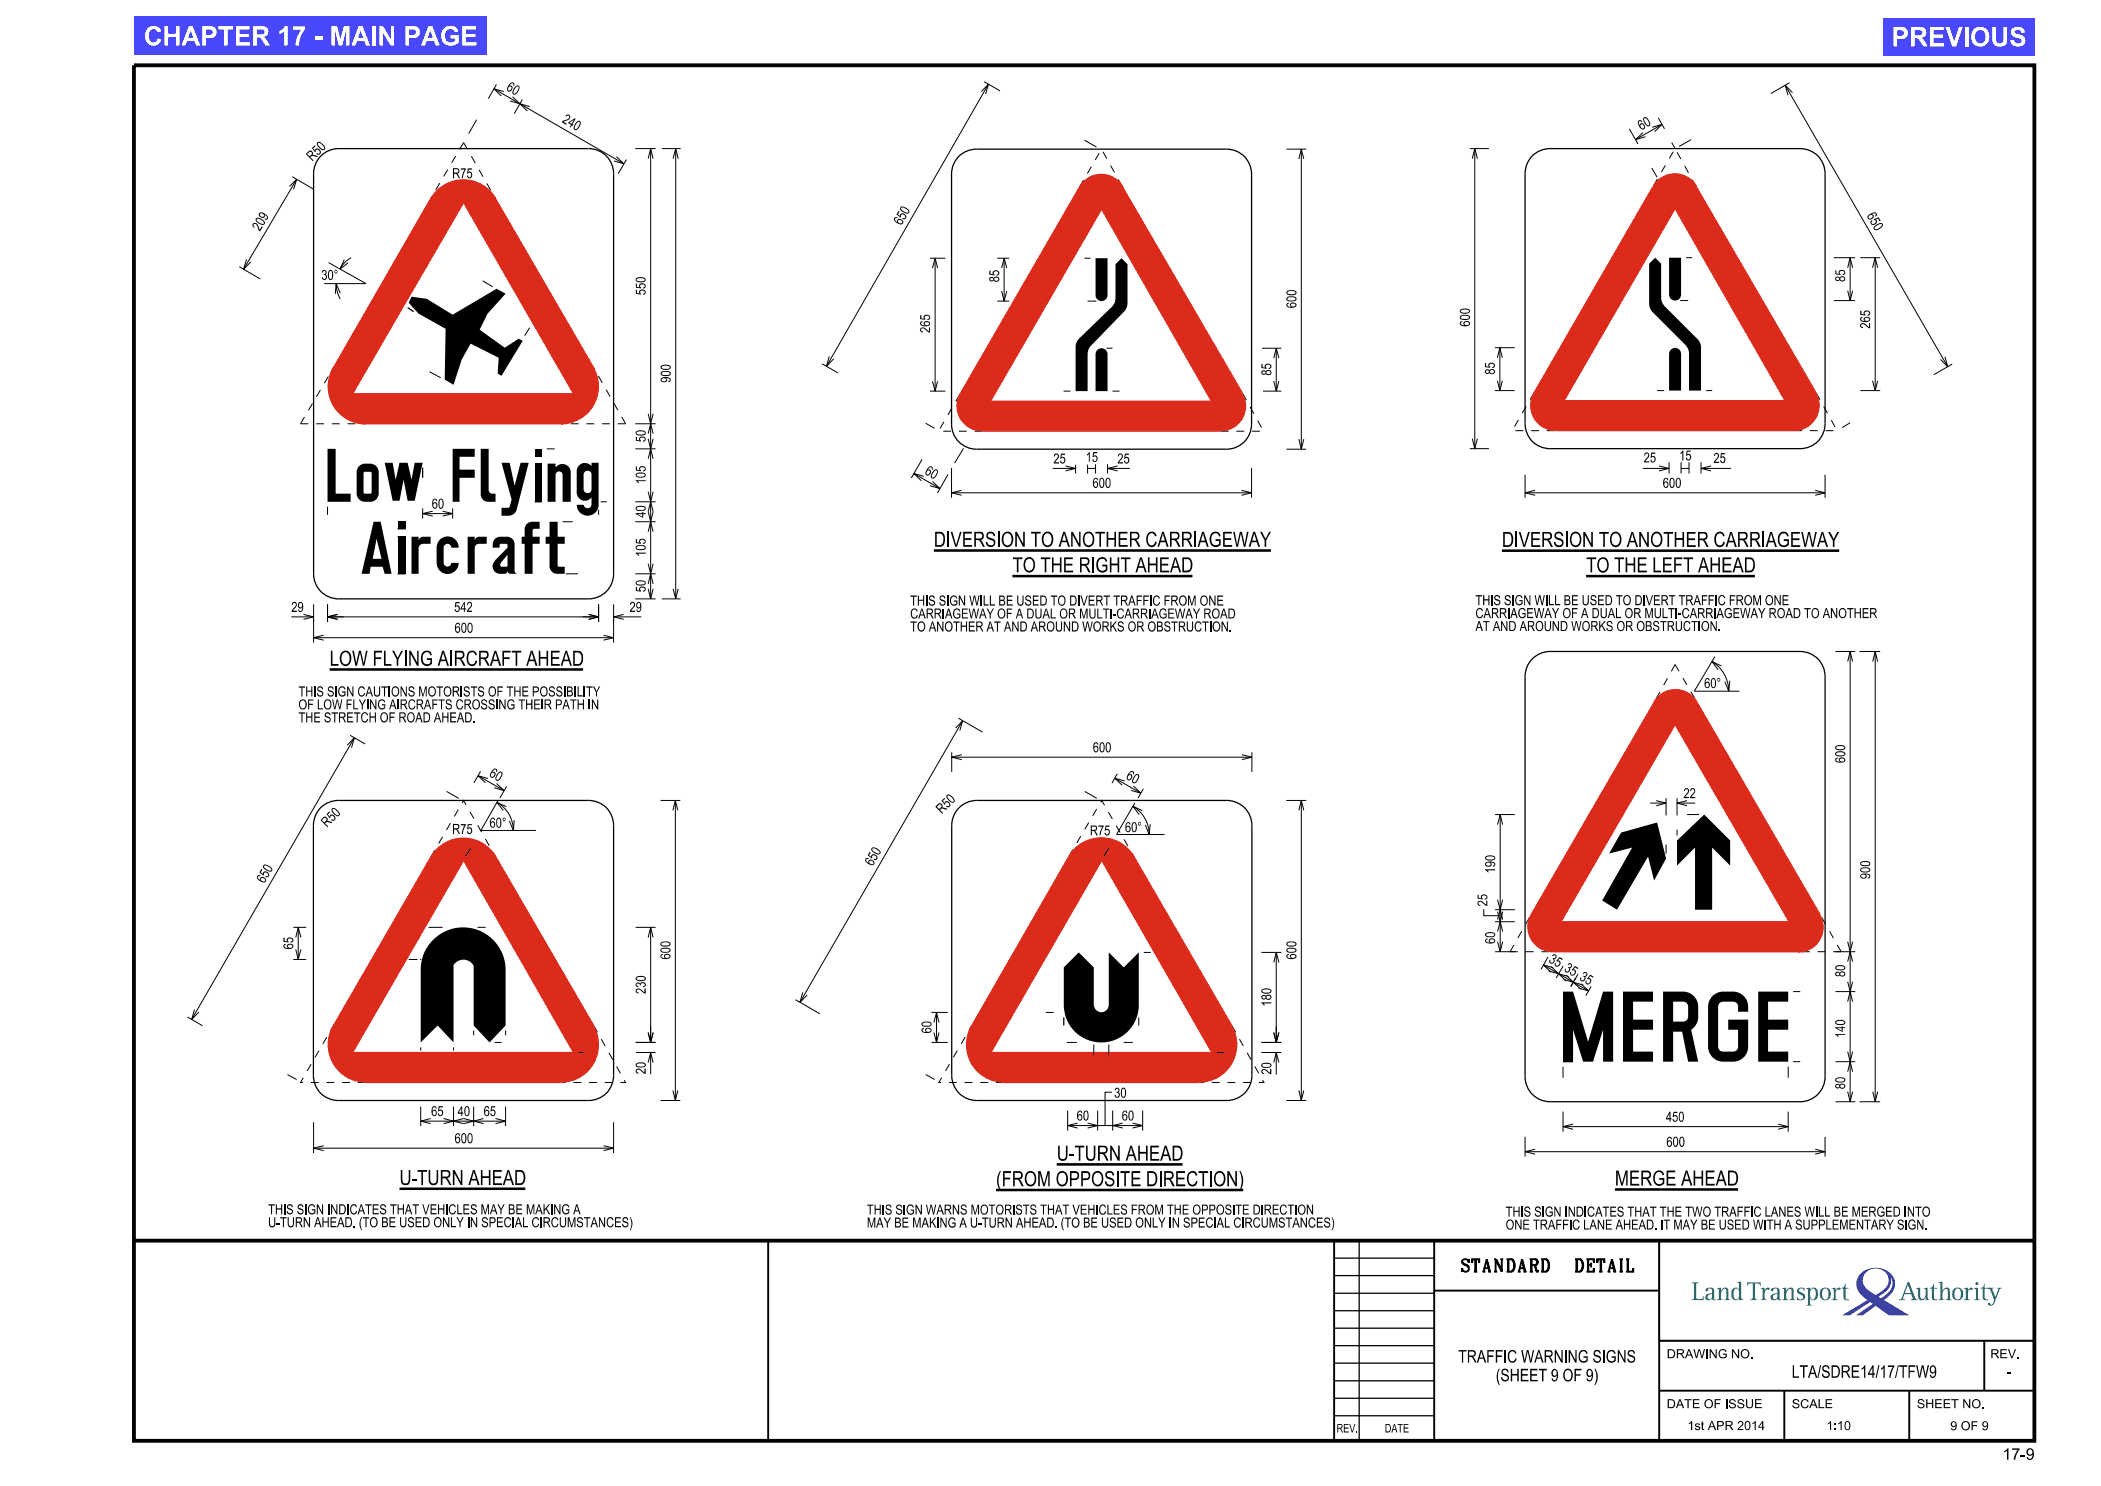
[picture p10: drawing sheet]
<svg xmlns="http://www.w3.org/2000/svg" width="420mm" height="297mm" viewBox="0 0 420 297" stroke-linecap="round" stroke-linejoin="round" font-family="sans-serif">
<defs><g id="words">
<g font-size="3.8" fill="#fff">
<text x="28.7" y="9.1">CHAPTER 17 - MAIN PAGE</text>
<text x="378.1" y="9.3">PREVIOUS</text>
</g>
<g font-size="3">
<text x="186.7" y="109.3">DIVERSION TO ANOTHER CARRIAGEWAY</text>
<text x="300.2" y="109.3">DIVERSION TO ANOTHER CARRIAGEWAY</text>
<text x="202.4" y="114.4">TO THE RIGHT AHEAD</text>
<text x="317.1" y="114.4">TO THE LEFT AHEAD</text>
<text x="65.9" y="133.1">LOW FLYING AIRCRAFT AHEAD</text>
<text x="211.2" y="232">U-TURN AHEAD</text>
<text x="79.9" y="236.8">U-TURN AHEAD</text>
<text x="199.1" y="237.1">(FROM OPPOSITE DIRECTION)</text>
<text x="322.8" y="237">MERGE AHEAD</text>
</g>
<g font-size="2.5">
<text x="292.3" y="254.2">STANDARD</text>
<text x="313.9" y="254.2">DETAIL</text>
<text x="291.5" y="272.3">TRAFFIC WARNING SIGNS</text>
<text x="358.2" y="275.4">LTA/SDRE14/17/TFW9</text>
<text x="401.2" y="275.4">-</text>
<text x="299" y="276.1">(SHEET 9 OF 9)</text>
</g>
<text font-size="2.3" x="400.3" y="291.8">17-9</text>
<g font-size="2">
<text x="101" y="17.9" transform="rotate(30 101 17.9)">60</text>
<text x="112.2" y="24.4" transform="rotate(30 112.2 24.4)">240</text>
<text x="328.1" y="26.1" transform="rotate(-30 328.1 26.1)">60</text>
<text x="62.4" y="32.3" transform="rotate(-45 62.4 32.3)">R50</text>
<text x="90.4" y="35.6">R75</text>
<text x="51.9" y="46.3" transform="rotate(-60 51.9 46.3)">209</text>
<text x="180.2" y="45.2" transform="rotate(-60 180.2 45.2)">650</text>
<text x="373.1" y="43.1" transform="rotate(60 373.1 43.1)">650</text>
<text x="64.2" y="55.9">30°</text>
<text x="184.7" y="94.7" transform="rotate(30 184.7 94.7)">60</text>
<text x="210.6" y="92.6">25</text>
<text x="217" y="92.3">15</text>
<text x="223.4" y="92.6">25</text>
<text x="328.6" y="92.4">25</text>
<text x="335.7" y="92">15</text>
<text x="342.5" y="92.5">25</text>
<text x="86.3" y="101.7">60</text>
<text x="218.4" y="97.5">600</text>
<text x="332.4" y="97.5">600</text>
<text x="58.2" y="122.3">29</text>
<text x="90.8" y="122.3">542</text>
<text x="125.8" y="122.3">29</text>
<text x="181.9" y="123.6">CARRIAGEWAY OF A DUAL OR MULTI-CARRIAGEWAY ROAD</text>
<text x="181.9" y="121">THIS SIGN WILL BE USED TO DIVERT TRAFFIC FROM ONE</text>
<text x="294.9" y="123.5">CARRIAGEWAY OF A DUAL OR MULTI-CARRIAGEWAY ROAD TO ANOTHER</text>
<text x="294.9" y="121">THIS SIGN WILL BE USED TO DIVERT TRAFFIC FROM ONE</text>
<text x="90.9" y="126.5">600</text>
<text x="181.9" y="126.2">TO ANOTHER AT AND AROUND WORKS OR OBSTRUCTION.</text>
<text x="294.9" y="126.1">AT AND AROUND WORKS OR OBSTRUCTION.</text>
<text x="340.7" y="137.5">60°</text>
<text x="59.7" y="141.8">OF LOW FLYING AIRCRAFTS CROSSING THEIR PATH IN</text>
<text x="59.7" y="139.2">THIS SIGN CAUTIONS MOTORISTS OF THE POSSIBILITY</text>
<text x="59.7" y="144.4">THE STRETCH OF ROAD AHEAD.</text>
<text x="97.6" y="155.1" transform="rotate(30 97.6 155.1)">60</text>
<text x="218.4" y="150.3">600</text>
<text x="224.9" y="155.6" transform="rotate(30 224.9 155.6)">60</text>
<text x="336.5" y="159.5">22</text>
<text x="65.3" y="165.5" transform="rotate(-45 65.3 165.5)">R50</text>
<text x="90.4" y="166.7">R75</text>
<text x="97.9" y="165.4">60°</text>
<text x="188.3" y="162.8" transform="rotate(-45 188.3 162.8)">R50</text>
<text x="217.9" y="167">R75</text>
<text x="224.9" y="166.3">60°</text>
<text x="174.4" y="173.2" transform="rotate(-60 174.4 173.2)">650</text>
<text x="52.8" y="176.7" transform="rotate(-60 52.8 176.7)">650</text>
<text x="309.4" y="192.2" transform="rotate(30 309.4 192.2)">35</text>
<text x="312.5" y="194" transform="rotate(30 312.5 194)">35</text>
<text x="315.6" y="195.8" transform="rotate(30 315.6 195.8)">35</text>
<text x="222.7" y="219.4">30</text>
<text x="86.2" y="223.1">65</text>
<text x="91.5" y="223.1">40</text>
<text x="96.7" y="223.1">65</text>
<text x="215.2" y="224">60</text>
<text x="224.2" y="224">60</text>
<text x="333" y="224.2">450</text>
<text x="90.9" y="228.5">600</text>
<text x="333.1" y="229.2">600</text>
<text x="53.6" y="245.3">U-TURN AHEAD. (TO BE USED ONLY IN SPECIAL CIRCUMSTANCES)</text>
<text x="53.6" y="242.7">THIS SIGN INDICATES THAT VEHICLES MAY BE MAKING A</text>
<text x="173.3" y="245.3">MAY BE MAKING A U-TURN AHEAD. (TO BE USED ONLY IN SPECIAL CIRCUMSTANCES)</text>
<text x="173.3" y="242.8">THIS SIGN WARNS MOTORISTS THAT VEHICLES FROM THE OPPOSITE DIRECTION</text>
<text x="301" y="245.8">ONE TRAFFIC LANE AHEAD. IT MAY BE USED WITH A SUPPLEMENTARY SIGN.</text>
<text x="301" y="243.2">THIS SIGN INDICATES THAT THE TWO TRAFFIC LANES WILL BE MERGED INTO</text>
</g>
<g font-size="1.8">
<text x="333.2" y="271.5">DRAWING NO.</text>
<text x="397.9" y="271.5">REV.</text>
<text x="333.2" y="281.5">DATE OF ISSUE</text>
<text x="358.2" y="281.5">SCALE</text>
<text x="383.2" y="281.5">SHEET NO.</text>
<text x="337.3" y="285.8">1st APR 2014</text>
<text x="365.1" y="285.8">1:10</text>
<text x="389.9" y="285.9">9 OF 9</text>
</g>
<g font-size="1.7">
<text x="267.2" y="286.3">REV.</text>
<text x="276.8" y="286.3">DATE</text>
</g>
</g></defs>
<g fill="#dc2a1b">
<path d="M87.2 38.2l-1.1 1.5-19.5 33.8a7.5 7.5 0 0 0 6.5 11.2h39a7.5 7.5 0 0 0 6.5-11.2l-19.5-33.8a7.5 7.5 0 0 0-11.9-1.5zM92.7 40.5l22 38.2h-44.2z" fill-rule="evenodd"/>
<path d="M216.8 36.2l-1 1.2-23.8 41.2a5 5 0 0 0 4.3 7.5h47.7a5 5 0 0 0 4.3-7.5l-23.8-41.2a5 5 0 0 0-7.7-1.2zM220.2 41.8l22 38.4h-44.2z" fill-rule="evenodd"/>
<path d="M331.5 36l-1 1.2-23.8 41.3a5 5 0 0 0 4.3 7.5h47.6a5 5 0 0 0 4.4-7.5l-23.8-41.3a5 5 0 0 0-7.7-1.2zM334.9 41.7l21.9 38.4h-44.1z" fill-rule="evenodd"/>
<path d="M87.4 169.6l-1 1.3-19.7 34.1a7.5 7.5 0 0 0 6.4 11.3h39a7.5 7.5 0 0 0 6.5-11.3l-19.5-33.7a7.5 7.5 0 0 0-11.7-1.7zM92.7 172l22 38.4h-44.2z" fill-rule="evenodd"/>
<path d="M215 169.5l-1.3 1.7-19.5 33.8a7.5 7.5 0 0 0 6.5 11.3h39a7.5 7.5 0 0 0 6.5-11.3l-19.5-33.7a7.5 7.5 0 0 0-11.7-1.8zM220.2 172l22.1 38.4h-44.2z" fill-rule="evenodd"/>
<path d="M331.3 139.4l-.7 .9-24.5 42.5a5 5 0 0 0 4.4 7.4l48.9 .1a5 5 0 0 0 4.4-7.5l-24.5-42.5a5 5 0 0 0-8-.9zM334.9 144.8l22.7 39.4h-45.5z" fill-rule="evenodd"/>
</g>
<path d="M26.8 13h379.9v275h-379.9zM26.8 248h379.9" fill="none" stroke="#000" stroke-width=".76" stroke-linecap="butt"/>
<path d="M153.6 248v40M266.7 248v40M286.7 257.9h45M286.7 248v40M331.7 248v40M331.7 268h75M331.7 278h75M356.7 278v10M381.7 278v10M396.7 268v10" fill="none" stroke="#000" stroke-width=".38"/>
<path d="M266.7 258.5h20M266.7 254.9h20M266.7 251.5h20M271.7 248v40M331.7 248h75v20h-75zM266.7 279.5h20M266.7 276h20M266.7 272.4h20M266.7 269h20M266.7 265.5h20M266.7 262h20M266.7 283h20" fill="none" stroke="#000" stroke-width=".25"/>
<g fill="#008c95">
<path d="M338.2 256.3h1.4l-.4 .2-.1 .2v2.9h1l.4-.5h.1v.8l-2.4-.1 .4-.3v-2.8z" fill-rule="evenodd"/>
<path d="M341.1 257.6l-.1 .1a.28 .28 0 0 0 .2 .4 .28 .28 0 0 0 .3-.4l.1-.2h.4l.2 .2 .1 .8h-.6a.71 .71 0 0 0-.8 .6 .71 .71 0 0 0 .5 .8 .71 .71 0 0 0 .9-.4l.1 .3 .3 .1a.16 .16 0 0 0 .2 .1 .16 .16 0 0 0 .1-.3l-.3-.1v-1.7l-.2-.4-.3-.2h-.7zM341.5 258.9l.8-.2v.4l-.3 .5-.2 .1-.3-.1-.2-.6z" fill-rule="evenodd"/>
<path d="M343.2 257.5l.8-.2v.8l.2-.4 .5-.4 .6 .1 .2 .5v1.6l.4 .3-1.2 .1 .4-.4v-1.6l-.2-.3h-.3l-.3 .3-.3 .6v1l.4 .3-1.2 .1 .4-.4v-1.8z" fill-rule="evenodd"/>
<path d="M347.3 256.3l.8-.2v3.3l.4 .3-.8 .2v-.4l-.2 .2-.4 .2a1.33 1.33 0 0 1-.8-2.2l.5-.4h.4l.5 .4v-1.1zM346.9 257.6l-.4 .8 .2 1.1a.61 .61 0 0 0 .8 0 .61 .61 0 0 0 .2-.7l-.2-1-.3-.3z" fill-rule="evenodd"/>
<path d="M349.3 256.3h2.7v.7h-.1l-.1-.3-.3-.2h-.7v2.9l.2 .3 .4 .1-1.6 .1 .4-.2 .2-.3v-2.9h-.7l-.3 .5h-.1z" fill-rule="evenodd"/>
<path d="M352 257.5l.8-.2v.6l.3-.5 .5-.1 .2 .4-.4 .1a.5 .5 0 0 0-.5 .1 .5 .5 0 0 0-.1 .6v1.1l.4 .2-1.2 .1 .4-.3v-1.9z" fill-rule="evenodd"/>
<path d="M354.1 257.6l.5-.3h.6l.4 .3 .1 2 .3 .1a.16 .16 0 0 1 0 .3 .16 .16 0 0 1-.3-.1h-.2l-.2-.4-.3 .3-.6 .1-.5-.4a.96 .96 0 0 1 1.2-1h.2v-.7l-.1-.2-.6-.1-.2 .6-.4-.1zM354.5 258.9l-.1 .2 .1 .4 .2 .2 .3-.1 .3-.4v-.5z" fill-rule="evenodd"/>
<path d="M356.3 257.5l.8-.2v.8l.4-.6 .9-.1 .2 .4v1.7l.4 .3-1.2 .1 .3-.4v-1.7v-.1l-.4-.1-.5 .5-.1 .4v1l.4 .4h-1.2l.4-.3v-1.9z" fill-rule="evenodd"/>
<path d="M359.4 257.5l.4-.2 .9 .1 .1 .6-.5-.5h-.4l-.3 .3 .2 .4 1 .6 .1 .5-.3 .4-.4 .2-1-.1v-.6l.6 .5h.4l.3-.3-.3-.5-.9-.6-.1-.5z" fill-rule="evenodd"/>
<path d="M361 257.5l.4 .2v3l-.4 .2h1.3l-.5-.3v-1.1l.5 .4h.4l.5-.3 .2-.6-.1-1.1a.82 .82 0 0 0-.7-.6 .82 .82 0 0 0-.8 .4v-.4zM362.1 257.7l.4-.2 .4 .3 .1 1.1-.2 .5a.53 .53 0 0 1-.7 .2 .53 .53 0 0 1-.2-.7v-.7z" fill-rule="evenodd"/>
<path d="M364.1 257.7l.5-.4 .7 .1 .5 .5 .2 .7h-.5l-.1-.7-.4-.4-.4 .1-.2 .2-.2 .8h-.4l.1-.6z" fill-rule="evenodd"/>
<path d="M363.8 258.6h.4l.1 .7 .4 .4h.4l.3-.3 .1-.8h.5v.2l-.4 .8-.4 .3h-.5l-.7-.4z" fill-rule="evenodd"/>
<path d="M366.1 257.5l.9-.2v.6l.3-.5 .5-.1 .1 .4-.3 .1a.5 .5 0 0 0-.5 .1 .5 .5 0 0 0-.1 .6v1l.4 .4h-1.3l.4-.2 .1-.3v-1.5z" fill-rule="evenodd"/>
<path d="M368.8 256.6h.1v.8h.6v.2h-.6l.1 1.9 .2 .2h.4v.2h-.7l-.4-.3v-2h-.3v-.2l.5-.3z" fill-rule="evenodd"/>
<path d="M381.4 256.2l-1.2 3.1-.6 .6h1.2l-.1-.2a.24 .24 0 0 1-.3-.1 .24 .24 0 0 1 .1-.3l.2-.6h1.4l.2 .7a.22 .22 0 0 1 0 .3 .22 .22 0 0 1-.2 0l-.1 .2h1.4l-.6-.5-1.2-3.2zM381.4 256.8l.6 1.6h-1.2z" fill-rule="evenodd"/>
<path d="M383 257.5l.9-.2v2l.2 .3h.3l.4-.3 .2-.6-.1-1-.4-.2 .8-.2v2.1l.5 .3-.8 .2-.1-.6-.4 .5h-.8l-.3-.6v-1.5z" fill-rule="evenodd"/>
<path d="M386.5 256.6h.1v.8h.7v.2h-.7v1.9l.3 .2h.4v.2h-.7a.54 .54 0 0 1-.4-.8v-1.5h-.4v-.2l.5-.2z" fill-rule="evenodd"/>
<path d="M387.5 256.3l.8-.2v2l.2-.5 .4-.3 .7 .2 .2 .4v1.6l.4 .4h-1.3l.5-.4v-1.6l-.3-.3-.4 .1-.4 .8v1l.4 .3-1.2 .1 .4-.4v-2.9z" fill-rule="evenodd"/>
<path d="M390.2 258.6h.5l.1 .8a.62 .62 0 0 0 .8 .3 .62 .62 0 0 0 .4-.8v-.3h.5l-.1 .5-.3 .5-.4 .3h-.6l-.6-.3-.2-.4z" fill-rule="evenodd"/>
<path d="M390.5 257.7l.6-.4 .7 .1 .5 .4 .2 .8h-.5l-.2-.8a.64 .64 0 0 0-.8-.2 .64 .64 0 0 0-.3 .8v.2h-.5l.1-.6z" fill-rule="evenodd"/>
<path d="M392.6 257.5l.8-.2v.6l.3-.5 .5-.1 .2 .4-.4 .1a.5 .5 0 0 0-.5 .1 .5 .5 0 0 0-.1 .6v1l.4 .4h-1.2l.4-.3v-1.9z" fill-rule="evenodd"/>
<path d="M394.6 257.5l.8-.2v2.3l.4 .3h-1.2l.4-.4v-1.7z" fill-rule="evenodd"/>
<path d="M396.6 256.6h.2v.8h1.2v.2h-1.2v1.8l.1 .3h.5v.2h-.7l-.4-.4v-1.9h-.4v-.2l.5-.2z" fill-rule="evenodd"/>
<path d="M397.4 257.4h1.2v.1a.25 .25 0 0 0-.3 .1 .25 .25 0 0 0 .1 .3l.5 1.3 .5-1.3a.24 .24 0 0 0 .1-.3 .24 .24 0 0 0-.3-.1v-.1h1l-.5 .4-1.2 2.9-.3 .2h-.5l-.3-.2 .1-.3 .4 .2a.25 .25 0 0 0 .3 .2 .25 .25 0 0 0 .2-.3l.2-.6-.8-2.2-.4-.1z" fill-rule="evenodd"/>
<circle cx="395.2" cy="256.5" r=".3"/>
</g>
<g fill="#171c8f">
<path d="M371.1 256.5l1.3-.6a3.5 3.5 0 0 0 2.2 2.7l.4 .3 .7-.5a3.1 3.1 0 0 0 1.9-2.5l.4 .2a3.7 3.7 0 0 1-2.2 2.9l-.3 .2 .5 .3 1-.7a3 3 0 0 0 1.3-2.2l.5-.1a4.1 4.1 0 0 1-2.2 3.4l5 3h-4l-2.6-1.9-2.6 1.9h-1.3l3.3-2.3-.5-.4-4.2 2.7h-1.4l5-3.1-.4-.3a3.7 3.7 0 0 1-1.8-3z" fill-rule="evenodd"/>
<path d="M371.9 254.6a4.2 4.2 0 0 1 6.8 1.2l.1 .7-.5 .1-.1-.8-.3-.6 .1 .9-.4-.2a2.63 2.63 0 0 0-2.6-2.4 2.63 2.63 0 0 0-2.6 2.4l-1.3 .6 .2-1z" fill-rule="evenodd"/>
</g>
<g fill="#4a48ff">
<path d="M26.8 3.3h70.4v7.7h-70.4z"/>
<path d="M376.4 3.6h30.3v7.4h-30.3z"/>
</g>
<g fill="none" stroke="#000" stroke-width=".25">
<path d="M64.1 31.2l.9-.7 1-.5 1.7-.3h50a5 5 0 0 1 5 5v80a5 5 0 0 1-5 5h-50a5 5 0 0 1-5-5v-80l.1-1.1 .4-1.1zM191.7 31.3l.9-.7 1-.5 1.6-.3h50a4.9 4.9 0 0 1 5 5v50a5 5 0 0 1-5 5h-50a5 5 0 0 1-5-5v-50l.3-1.7 .5-1zM306.3 31.1l.9-.6 1-.5 1.7-.3h49.9a4.9 4.9 0 0 1 5 5v50a4.9 4.9 0 0 1-5 5h-49.9a4.9 4.9 0 0 1-5-5v-50l.3-1.7 .4-1zM81.5 61.5l1.2 .8M84.5 93.5v2M79.5 114.7h1.6M79.5 107.3h1.6M79.5 105.7h1.6M106.9 100.3h1.4M306.3 131.7l.9-.7 1-.5 1.7-.3h49.9a5 5 0 0 1 5 5v80a5 5 0 0 1-5 5h-49.9a5 5 0 0 1-5-5v-80l.3-1.6 .4-1zM64.1 161.4l.9-.7 1-.4 1.6-.3h50.1a4.9 4.9 0 0 1 5 5v49.9a4.9 4.9 0 0 1-5 5.1h-50.1a4.9 4.9 0 0 1-4.9-5.1v-49.9l.2-1.7 .5-1zM191.7 161.4l.9-.7 1-.4 1.7-.3h50a5 5 0 0 1 5 5v49.9a5 5 0 0 1-5 5.1h-50a5 5 0 0 1-5-5.1v-49.9l.2-1.7 .5-1z"/>
<path d="M212.7 203.3v1.7M312.5 212.2h2"/>
</g>
<g fill="none" stroke="#000" stroke-width=".2">
<path d="M98.7 17.7l26 15M99.2 16.9l-1.6 2.8M100.7 18.3l-2-.6 1.5 1.5M102.4 19.3l1.5 1.4-1.9-.5M104.4 19.9l-1.6 2.8M196.2 18.3l1.4-1.5-.6 2M196.7 16.3l3.2 1.9M197.6 16.8l-32.4 56.4M356.9 17l32.5 56.3M357.7 16.5l-3.7 2.2M358.3 18.5l-1.4-1.5 .5 2M57.9 37.3l1.4-1.5-.6 2"/>
<path d="M58.4 35.3l4.2 2.5M59.3 35.8l-10.6 18M95.3 23.9l-1.6 2.8M105.9 21.3l-2-.6 1.5 1.5M123.2 31.3l1.5 1.4-2-.5M125.2 31.9l-1.6 2.8M127 29.7h4.1M129.6 31.7l.5-2 .5 2M130.1 29.7v90M132.3 29.7h3.8M134.5 31.7l.6-2 .5 2M135.1 29.7v90"/>
<path d="M216.8 28l2.4 1.4M257.2 29.8h3.9M259.6 31.8l.5-2 .5 2M260.1 29.8v60M293.8 29.7h3.8M294.3 31.7l.5-2 .5 2M294.8 29.7v60M325.7 25.7l1.7 3.1M328.4 26.5l-1.4 1.4 1.9-.6M330.2 33.6l1.1 1.8M330.3 25.4l1.9-.5-1.4 1.4M331.5 23.6l1.2 2.1"/>
<path d="M332.2 24.9l-5.2 3M334.2 28.5l.7 1.2M338.1 27.9l-2.4 1.4M47.8 53.3l4.2 2.5M49.3 51.9l-.6 1.9 1.4-1.5M65.7 52.5l7.5 4.2h-8.4M67.2 56.7l.2 1.6 .6 1.5M68 58.6l-.8-1.9-.2 2M68.8 51.9l-.8 1.9 1.6-1.3M70.2 51.5l-1.3 1-.9 1.3M96.5 56.1l2 1.2M185.9 51.6h3.1"/>
<path d="M186.4 53.6l.5-2 .5 2M186.9 51.6v26.6M199.4 51.6h2.4M200.2 53.6l.5-2 .6 2M200.2 58.2l.5 2 .6-2M200.7 51.6v8.6M216.8 51.6h1.2M337.1 51.5h1.2M366.6 51.5h4.2M369.4 53.5l.5-2 .4 2M369.4 58.1l.5 2 .4-2M369.9 51.5v8.6"/>
<path d="M371.9 51.5h3.9M374.3 53.5l.6-2 .5 2M374.9 51.5v26.6M85.9 74.3l2.2 1.2M105.9 65.5l-1 1.6M164.3 72.7l3.2 1.8M165.8 71.2l-.6 2 1.5-1.5M185.9 78.2h3.1M186.4 76.2l.5 2 .5-2M199.4 60.2h2.4M212.6 78.2h1.4M217.4 60.2h1.8"/>
<path d="M221.2 69.6h1.2M222.4 78.2h1.4M252.3 69.6h3.9M252.5 78.2h3.7M254.6 71.6l.5-2 .6 2M254.6 76.2l.5 2 .6-2M255.1 69.6v8.6M298.8 78.1h4M298.8 69.5h4M299.3 76.1l.5 2 .5-2M299.3 71.5l.5-2 .5 2M299.8 69.5v8.6"/>
<path d="M331.3 78.1h1.4M335.9 60.1h1.6M341.1 78.1h1.2M366.6 60.1h4.2M371.9 78.1h3.9M374.3 76.1l.6 2 .5-2M388.8 71.3l.6 2-1.5-1.5M390.2 72.8l-3.6 2.1M109.3 89.7h1.6M127 89.7h4.1M127 84.7h4.1M129.6 91.7l.5-2 .5 2"/>
<path d="M129.6 86.7l.5-2 .5 2M129.6 98.3l.5 2 .5-2M129.6 87.7l.5 2 .5-2M129.6 82.7l.5 2 .5-2M182.7 94.6l5.2 3M184.3 91.8l-2.1 3.7M184.7 95.2l-2-.6 1.5 1.5M185 84.6l1.8 1M186.4 96.2l1.5 1.4-2-.5M189.5 94.8l-2.1 3.7M190.2 93.6v5.9M190.2 98.5h60"/>
<path d="M192.2 98l-2 .5 2 .5M192.6 89.6l-1.8 3M210.4 93.6h4.6M213 93.1l2 .5-2 .5M215 92.9v1.7M217.4 93.6h1.6M217.4 92.9v1.7M219 92.8v1.8M221.4 92.8v1.8M221.4 93.6h4.5M223.4 93.1l-2 .5 2 .5M248.2 98l2 .5-2 .5"/>
<path d="M250.2 93.6v5.9M257.2 89.8h3.9M259.6 87.8l.5 2 .5-2M293.8 89.7h3.8M294.3 87.7l.5 2 .5-2M304.9 98.5h59.9M304.9 94.9v4.6M306.9 98l-2 .5 2 .5M328.4 93.6h5.3M331.6 93.1l2.1 .5M333.7 92.4v2.2M333.7 93.6l-2.1 .5"/>
<path d="M336.1 92.4v2.2M336.1 93.6h1.5M337.6 92.4v2.2M340 93.6h6M340 92.4v2.2M342.1 93.1l-2.1 .5 2.1 .5M362.9 98l1.9 .5-1.9 .5M364.8 94.9v4.6M369.9 84.5l-1.6 1M65.5 101.3v1.6M84.5 101.6v2M84.5 102.7h6"/>
<path d="M86.5 102.2l-2 .5 2 .4M88.5 102.2l2 .5-2 .4M90.5 101.6v2M112.5 104.3h2M113.1 114.7h2.4M119.7 101.9v1M120.1 100.3h1.2M127 114.7h4.1M127 104.3h4.1M127 100.3h4.1M127 119.7h4.1M129.6 116.7l.5-2 .5 2"/>
<path d="M129.6 106.3l.5-2 .5 2M129.6 117.7l.5 2 .5-2M129.6 112.7l.5 2 .5-2M130.1 100.3l.5 2-.5 2-.5-2zM132.3 119.7h3.8M134.5 117.7l.6 2 .5-2M58.2 123.3h4.5M60.7 122.8l2 .5-2 .5M62.7 120.8v7.6M62.7 127.5h60M64.7 127l-2 .5 2 .4M65.5 123.3h54.2"/>
<path d="M65.5 120.8v3.5M67.5 122.8l-2 .5 2 .5M117.7 122.8l2 .5-2 .5M119.7 120.8v3.5M120.6 127l2.1 .5-2.1 .4M122.7 123.3h5.5M122.7 120.8v7.6M124.7 122.8l-2 .5 2 .5M342.2 132.2a7 7 0 0 1 3.4 5.9M342.8 131.3l-4.1 6.8h9M344.1 133.1l-1.9-.9 1.3 1.7M345.8 136.1l-.2 2-.8-1.9"/>
<path d="M366.9 130.2h4M369.4 132.2l.5-2 .4 2M369.9 130.2v90M371.7 130.2h4.1M374.4 132.2l.5-2 .5 2M374.9 130.2v90M69.4 148.9l1.4-1.4-.5 1.9M70 147l3 1.7M70.8 147.5l-32.5 56.3M89.3 158.2l2.4 1.4M95.6 155l5.2 3M96.1 154.2l-1.4 2.3"/>
<path d="M97.5 155.6l-1.9-.6 1.4 1.5M99.3 156.6l1.5 1.4-2-.6M101.3 157.2l-1.4 2.3M132 160h4M135 160v60M190.3 150.4v3.9M190.3 151.3h60M191 145.5l1.4-1.5-.5 2M191.6 143.5l4.8 2.8M192.3 150.8l-2 .5 2 .5M192.4 144l-32.5 56.3M216.9 158.2l2.4 1.4"/>
<path d="M222.8 155.5l5.3 3M223.3 154.7l-1 1.8M224.9 156.1l-2.1-.6 1.5 1.4M226.6 157.1l1.5 1.4-2-.5M228.6 157.7l-1.1 1.8M248.2 150.8l2.1 .5-2.1 .5M250.3 150.4v3.9M257.1 160h4M260.1 160v60M333.1 159.5v3.5M335.2 159.5v3.5M94.1 169.6l-1 1.6"/>
<path d="M99.3 160.4a6.5 6.5 0 0 1 3.3 5.6M99.5 160.1l-3.4 5.9h11M101.2 161.2l-1.9-.8 1.3 1.6M102.8 163.9l-.2 2.1-.8-1.9M134.5 162l.5-2 .5 2M221.6 169.5l-.9 1.7M226.5 161.1a6.6 6.6 0 0 1 3.2 5.7M226.9 160.5l-3.7 6.3h9.6M228.4 162l-1.9-.9 1.2 1.7M229.9 164.7l-.2 2.1-.7-1.9M259.6 162l.5-2 .5 2M298.9 162.8h3.9"/>
<path d="M299.4 164.8l.5-2 .5 2M299.4 179.8l.5 2 .5-2M299.9 162.8v27.4M329.9 160.5h3.2M331.1 160l2 .5-2 .5M333.1 168.8v1.8M335.2 160.5h3.7M335.2 165.8v1.2M337.3 162.8h2.4M337.3 160l-2.1 .5 2.1 .5M58.6 185.3h2.6M58.6 191.8h2.6"/>
<path d="M59.1 189.8l.5 2 .5-2M59.1 187.4l.5-2.1 .5 2.1M59.6 185.3v6.5M81.7 191.8h1.8M85.7 185.3h2.8M95.5 185.3h1.6M127.1 185.3h4M129.6 187.4l.5-2.1 .5 2.1M130.1 185.3v23M159 199.8l4.9 2.8M160.5 198.3l-.6 2 1.5-1.4M228.6 190.4h1.4"/>
<path d="M252.2 190.4h4M254.6 192.4l.5-2 .6 2M255.1 190.4v17.9M296.6 181.7v1.3h3.3M298.9 190.2h3.9M298.9 184.2h3.9M298.9 181.8h3.9M299.4 186.2l.5-2 .5 2M299.4 183.8l.5-2 .5 2M299.4 188.2l.5 2 .5-2M299.4 182.2l.5 2 .5-2M308.9 193.1l-.4-.2 6 3.4"/>
<path d="M309.5 191.3l-1.5 2.4M310.1 193.2l1.5 1.4-2-.5M310.5 193.4l-2-.5 1.5 1.4M312.5 193.1l-1.4 2.4M313.1 194.9l1.4 1.4-2-.5M313.6 195.2l-2-.6 1.5 1.5M314.5 196.3l3.1 1.7-.4-.2M315.5 194.7l-1.5 2.5 1-1.8M316.1 196.6l1.5 1.4-2-.5M316.5 196.9l-2-.6 1.5 1.4M318.1 197.2l-1.1 1.8M358.5 198.2h1.4"/>
<path d="M366.9 198.2h4M366.9 190.2h4M369.4 192.2l.5-2 .4 2M369.4 196.2l.5 2 .4-2M369.4 188.2l.5 2 .4-2M37.5 203.3l3 1.7M38.9 201.8l-.6 2 1.5-1.5M57.5 214.8l1.8 1M84.1 209.3v.7M90.7 209.3v.7M94.7 205.9v1M98.9 208.3h1.4"/>
<path d="M101.1 205.9v1M115.7 210.4h1M127.1 208.3h4M127.1 210.4h4M129.6 212.4l.5-2 .5 2M129.6 206.4l.5 1.9 .5-1.9M130.1 210.4v4.3M132 220h4M134.5 217.9l.5 2.1 .5-2.1M185.1 214.8l1.8 1M186.2 202.3h3.2M186.2 208.3h3.2"/>
<path d="M186.7 206.4l.5 1.9 .5-1.9M186.7 204.4l.5-2.1 .5 2.1M187.2 202.3v6M209.1 202.3h1.5M213.3 208.3h2M218.7 208.8v2.2M221.7 208.8v2.2M222.3 218.3h-1.4v6.6M224.6 208.3h1.8M227.6 203.3v1.7M243.2 210.4h1.5M252.2 208.3h4"/>
<path d="M252.2 210.4h4M254.6 212.4l.5-2 .6 2M254.6 206.4l.5 1.9 .6-1.9M255.1 210.4v4.4M257.1 220h4M259.6 217.9l.5 2.1 .5-2.1M312.5 213.2v2.2M357.5 213.2v2.2M358.5 212.2h1.4M366.9 212.2h4M369.4 214.2l.5-2 .4 2M369.4 200.2l.5-2 .4 2"/>
<path d="M369.4 218.2l.5 2 .4-2M369.4 210.2l.5 2 .4-2M374.4 218.2l.5 2 .5-2M62.7 224.3v6.2M62.7 229.5h60M64.7 229l-2 .5 2 .5M84.1 221.2v3.9M84.1 224.1h17M86.1 223.6l-2 .5 2 .5M88.7 223.6l2 .5-2 .5M90.7 221.2v3.9M90.7 224.1l2-.5 2 .5-2 .5z"/>
<path d="M94.7 221.2v3.9M96.7 223.6l-2 .5 2 .5M99.1 223.6l2 .5-2 .5M101.1 221.2v3.9M120.6 229l2.1 .5-2.1 .5M122.7 224.3v6.2M213.4 225h15M213.4 222v4M215.4 224.5l-2 .5 2 .5M217.4 224.5l2 .5-2 .5M219.4 222v4M222.4 222v4"/>
<path d="M224.4 224.5l-2 .5 2 .5M226.4 224.5l2 .5-2 .5M228.4 222v4M304.9 227.2v4M304.9 230.2h59.9M306.9 229.7l-2 .5 2 .5M312.5 222.2v4M312.5 225.2h45M314.5 224.7l-2 .5 2 .5M355.5 224.7l2 .5-2 .5M357.5 222.2v4M362.9 229.7l1.9 .5-1.9 .5"/>
<path d="M364.8 227.2v4M366.9 220.2h4M371.7 220.2h4.1"/>
</g>
<g fill="none" stroke="#dc2a1b" stroke-width=".25">
<path d="M86.1 39.7l-19.4 33.8M86.1 39.7a7.5 7.5 0 0 1 13 0M99.1 39.7l19.6 33.8M215.8 37.4l-23.8 41.2M215.8 37.4a5 5 0 0 1 8.7 0M224.4 37.4l24 41.2M330.4 37.3l-23.7 41.2a5 5 0 0 0 4.3 7.5M330.5 37.2a5 5 0 0 1 8.7 0M339.1 37.3l23.9 41.2M92.7 40.5l22 38.2h-44.2zM220.2 41.8l22 38.4h-44.2zM334.9 41.7l21.9 38.4h-44.1z"/>
<path d="M118.6 73.5a7.5 7.5 0 0 1-6.5 11.2h-39a7.5 7.5 0 0 1-6.5-11.2M192 78.6a5 5 0 0 0 4.3 7.5M248.3 78.6a5 5 0 0 1-4.3 7.5M363 78.5a5 5 0 0 1-4.4 7.5M196.4 86.2h47.6M311.1 86.1h47.6M330.6 140.3a5 5 0 0 1 8.7 0M330.7 140.4l-24.6 42.4a5 5 0 0 0 4.4 7.4h48.9M334.9 144.8l22.7 39.4h-45.5zM339.3 140.4l24.6 42.4M86.1 171.3l-19.5 33.7a7.5 7.5 0 0 0 6.5 11.3M86.1 171.3a7.5 7.5 0 0 1 13 0"/>
<path d="M92.7 172l22 38.4h-44.2zM99.1 171.2l19.6 33.8M220.2 172l22.1 38.4h-44.2zM226.7 171.2l19.5 33.8M226.7 171.3a7.5 7.5 0 0 0-13-.1l-19.4 33.8M363.8 182.8a5 5 0 0 1-4.4 7.5M73.1 216.4h39M118.6 205a7.5 7.5 0 0 1-6.5 11.3M194.2 205a7.5 7.5 0 0 0 6.5 11.3M200.7 216.4h38.9M246.2 205a7.5 7.5 0 0 1-6.5 11.3"/>
</g>
<g fill="none" stroke="#000" stroke-width=".2" stroke-dasharray="1.6 1.6" stroke-linecap="butt">
<path d="M92.7 28.5l-6.6 11.2M92.7 28.5l6.4 11.2M215.8 37.4l4.4-7.6 4.2 7.6M339.1 37.3l-4.2-7.6-4.5 7.6M248.4 78.6l4.2 7.6h-8.6M306.7 78.5l-4.4 7.6h8.8M60.1 84.7h13M60.1 84.7l6.6-11.2M125.1 84.7l-6.4-11.2M125.1 84.7h-13M196.4 86.2h-8.8l4.4-7.6M358.7 86.1h8.5l-4.2-7.6"/>
<path d="M334.9 132.8l-4.2 7.6M334.9 132.8l4.4 7.6M86.1 171.3l6.6-11.3 6.4 11.3M213.7 171.2l6.5-11.2 6.5 11.2M301.9 190.2h8.6M301.9 190.2l4.2-7.4M368.1 190.2h-8.7M368.1 190.2l-4.2-7.4M73.1 216.4h-13l6.6-11.4M118.7 205l6.4 11.4h-13M200.7 216.4h-13l6.6-11.4M246.2 205l6.5 11.4h-13.1"/>
</g>
<g fill="#000">
<path d="M82.3 59.3l3 .4 5.2 3.2 8.8-5.2 1.8 1-3.6 4-1.6 3.2 5 3.6 2.8-1.8 .8 .4-4.2 7-.8-.4 .2-3.2-5.6-2.8-1.8 3.2-1.6 5-1.8-1 .2-10.2-5.4-3-2-2.2z" fill-rule="evenodd"/>
<path d="M127.2 55.6a.55 .55 0 0 0 0 .7 .55 .55 0 0 0 .7 .1h.5a.54 .54 0 0 0 .7-.6 .54 .54 0 0 0-.8-.4h-.7zM127.3 55.8a1.43 1.43 0 0 1 1.6 .1 1.24 1.24 0 0 1-1.7 0z" fill-rule="evenodd"/>
<path d="M127.1 57.9h.2v.7l.5 .1a.61 .61 0 0 1 .7-.8 .61 .61 0 0 1 .4 .9l-.3 .1-.1-.2 .3-.1a.4 .4 0 0 0-.4-.6 .4 .4 0 0 0-.2 .7l-.1 .2-1-.2z" fill-rule="evenodd"/>
<path d="M127.1 56.7h.2v.6l.5 .1a.61 .61 0 0 1 .7-.8 .61 .61 0 0 1 .4 .9l-.3 .2-.1-.2 .3-.1a.4 .4 0 0 0-.4-.6 .4 .4 0 0 0-.2 .7l-.1 .1-1-.1z" fill-rule="evenodd"/>
<path d="M197.9 55.5a.48 .48 0 0 0 0 .7 .48 .48 0 0 0 .7-.2 .58 .58 0 0 0 .9 .3 .58 .58 0 0 0 0-1 .58 .58 0 0 0-.9 .3l-.2-.2zM198 55.8a.28 .28 0 0 1 .5 0 .28 .28 0 0 1-.5 0zM198.8 55.8a.4 .4 0 0 1 .8 0 .4 .4 0 0 1-.8 0z" fill-rule="evenodd"/>
<path d="M197.8 54.1h.2v.6l.5 .1a.64 .64 0 0 1 .4-.8 .64 .64 0 0 1 .9 .4l-.2 .5-.4 .2v-.2l.3-.1a.41 .41 0 0 0-.4-.6 .41 .41 0 0 0-.4 .6l.1 .3-1-.2z" fill-rule="evenodd"/>
<path d="M219 51.6h2.4v7.4a1.2 1.2 0 0 1-1.2 1.2 1.2 1.2 0 0 1-1.2-1.2z" fill-rule="evenodd"/>
<path d="M257.3 58.2a.49 .49 0 0 0-.1 .6 .49 .49 0 0 0 .6 .2 1.06 1.06 0 0 0 1.4-.5 1.33 1.33 0 0 0-1.7-.4zM257.4 58.4a1.34 1.34 0 0 1 1.6 .1 1.2 1.2 0 0 1-1.6 0z" fill-rule="evenodd"/>
<path d="M333.7 51.5h2.4v7.4a1.2 1.2 0 0 1-1.2 1.2 1.2 1.2 0 0 1-1.2-1.2z" fill-rule="evenodd"/>
<path d="M367 55.4a.48 .48 0 0 0 .1 .7 .48 .48 0 0 0 .7-.2 .57 .57 0 0 0 .8 .3 .57 .57 0 0 0 0-.9 .57 .57 0 0 0-.8 .2l-.3-.2zM367.1 55.7a.3 .3 0 0 1 .5 0 .3 .3 0 0 1-.5 0zM368 55.5a.37 .37 0 0 1 .5-.1 .37 .37 0 0 1 .1 .6 .37 .37 0 0 1-.5 0 .37 .37 0 0 1-.1-.5z" fill-rule="evenodd"/>
<path d="M366.9 54h.2v.7h.5a.61 .61 0 0 1 .7-.8 .61 .61 0 0 1 .4 1l-.4 .1v-.2l.3-.1a.4 .4 0 0 0-.1-.5 .4 .4 0 0 0-.6 0 .4 .4 0 0 0 0 .6v.2l-1-.2z" fill-rule="evenodd"/>
<path d="M132.2 74.3a.49 .49 0 0 0-.1 .6 .49 .49 0 0 0 .6 .3 1.02 1.02 0 0 0 1.4-.6 1.21 1.21 0 0 0-1.5-.4zM132.3 74.5a1.31 1.31 0 0 1 1.6 .1l-.1 .2a1.41 1.41 0 0 1-1.5-.2z" fill-rule="evenodd"/>
<path d="M132.2 73.1a.49 .49 0 0 0-.1 .6 .49 .49 0 0 0 .6 .2 .93 .93 0 0 0 1.4-.6 1.66 1.66 0 0 0-1.9-.2zM132.3 73.3a1.34 1.34 0 0 1 1.6 .1l-.1 .1a1.41 1.41 0 0 1-1.5-.1z" fill-rule="evenodd"/>
<path d="M132.2 75.6a.6 .6 0 0 0 .5 .8 .6 .6 0 0 0 .6-.7l-.1-.1a.45 .45 0 0 1 .5 0 .45 .45 0 0 1 .1 .5l-.2 .1v.2a.5 .5 0 0 0 .5-.6 .5 .5 0 0 0-.6-.4h-.9zM132.3 75.8a.47 .47 0 0 1 .5-.2 .47 .47 0 0 1 .3 .4 .46 .46 0 0 1-.5 .2 .46 .46 0 0 1-.3-.4z" fill-rule="evenodd"/>
<path d="M184 64.3l-.1 .4a1.28 1.28 0 0 0 2 .1 .62 .62 0 0 0-.6-.6 .62 .62 0 0 0-.6 .6l.2 .2a.46 .46 0 0 1-.5 0 .46 .46 0 0 1-.2-.6h.2v-.2zM185 64.4a.43 .43 0 0 1 .5-.1 .43 .43 0 0 1 .2 .5 .42 .42 0 0 1-.6 .2 .42 .42 0 0 1-.1-.6z" fill-rule="evenodd"/>
<path d="M183.9 63h.3v.6l.5 .1a.59 .59 0 0 1 .7-.8 .59 .59 0 0 1 .3 1l-.3 .1v-.2l.3-.1a.41 .41 0 0 0-.4-.6 .41 .41 0 0 0-.3 .6v.2l-1.1-.1z" fill-rule="evenodd"/>
<path d="M184.1 65.6a1.46 1.46 0 0 1 1.6 .6v-.8h.2v1.1l-.6-.3a.86 .86 0 0 0-1.2-.4v.3l.4 .1v.3l-.4-.2a.44 .44 0 0 1 0-.7z" fill-rule="evenodd"/>
<path d="M219.5 69.8a1.2 1.2 0 0 1 1.9 1v7.4h-2.4v-7.4l.1-.4z" fill-rule="evenodd"/>
<path d="M223 52.8l1.2-1.2 1.2 1.2-.1 8.4-.4 .9-7.2 7.5-.3 1.2v7.4h-2.4l.1-9.5 .7-1.1 6.4-6.3 .6-.8 .2-1z" fill-rule="evenodd"/>
<path d="M252.3 74.1a.48 .48 0 0 0 0 .7 .48 .48 0 0 0 .7-.1 .58 .58 0 0 0 .9 .2 .58 .58 0 0 0 0-.9 .58 .58 0 0 0-.9 .3l-.2-.3zM252.4 74.4a.28 .28 0 0 1 .5 0 .28 .28 0 0 1-.5 0zM253.2 74.4a.4 .4 0 0 1 .8 0 .4 .4 0 0 1-.8 0z" fill-rule="evenodd"/>
<path d="M252.2 72.8h.2v.6l.5 .1a.64 .64 0 0 1 .4-.9 .64 .64 0 0 1 .9 .5l-.2 .5-.4 .2v-.2l.3-.2a.41 .41 0 0 0-.4-.5 .41 .41 0 0 0-.4 .6l.1 .2-1-.1z" fill-rule="evenodd"/>
<path d="M257.3 60.6l-.2 .3a1.1 1.1 0 0 0 1.7 .5 .51 .51 0 0 0 .4-.6 .51 .51 0 0 0-.7-.3 .47 .47 0 0 0-.6 .2 .47 .47 0 0 0 .2 .6 .44 .44 0 0 1-.5 0 .44 .44 0 0 1-.1-.6h.2l-.1-.2zM258.2 60.7a.43 .43 0 0 1 .5-.1 .43 .43 0 0 1 .2 .5 .42 .42 0 0 1-.5 .2 .42 .42 0 0 1-.2-.6z" fill-rule="evenodd"/>
<path d="M257.3 59.4a.53 .53 0 0 0 0 .7 .53 .53 0 0 0 .6 .1h.6a.55 .55 0 0 0 .7-.6 .55 .55 0 0 0-.8-.4zM257.4 59.6a1.33 1.33 0 0 1 1.6 .1 1.15 1.15 0 0 1-1.6 .1z" fill-rule="evenodd"/>
<path d="M292 64.3a.55 .55 0 0 0-.1 .7 .55 .55 0 0 0 .7 .2h.3a.62 .62 0 0 0 .8-.1 .62 .62 0 0 0 0-.8 .64 .64 0 0 0-.8-.1 .64 .64 0 0 0-.3 .6l.2 .2a.47 .47 0 0 1-.5 0 .47 .47 0 0 1-.2-.6h.2v-.2zM292.9 64.4a.39 .39 0 0 1 .5-.1 .39 .39 0 0 1 .1 .6 .44 .44 0 0 1-.5 .1 .44 .44 0 0 1-.2-.4z" fill-rule="evenodd"/>
<path d="M292 63.1a.48 .48 0 0 0-.1 .6 .48 .48 0 0 0 .5 .2 1.05 1.05 0 0 0 1.5-.5 1.21 1.21 0 0 0-1.5-.4zM292.1 63.3a1.34 1.34 0 0 1 1.6 .1l-.1 .2a1.78 1.78 0 0 1-1.5 0z" fill-rule="evenodd"/>
<path d="M292 61.9a.48 .48 0 0 0-.1 .6 .48 .48 0 0 0 .5 .2 .95 .95 0 0 0 1.4-.7 1.66 1.66 0 0 0-1.8-.1zM292.1 62.1a1.37 1.37 0 0 1 1.6 .1l-.1 .1a1.41 1.41 0 0 1-1.6-.1z" fill-rule="evenodd"/>
<path d="M297 73.9a.48 .48 0 0 0 0 .8 .48 .48 0 0 0 .7-.2 .59 .59 0 0 0 .9 .2 .59 .59 0 0 0 0-.9 .59 .59 0 0 0-.9 .2l-.3-.2zM297 74.2a.3 .3 0 0 1 .6 0 .3 .3 0 0 1-.6 0zM297.9 74.2a.4 .4 0 0 1 .8 0 .4 .4 0 0 1-.8 0z" fill-rule="evenodd"/>
<path d="M296.9 72.6h.2v.6l.5 .1a.62 .62 0 0 1 .3-.8 .62 .62 0 0 1 .9 .3v.4l-.5 .4v-.3l.3-.1a.4 .4 0 0 0-.5-.5 .4 .4 0 0 0-.2 .6v.2l-1-.1z" fill-rule="evenodd"/>
<path d="M334.1 69.8a1.2 1.2 0 0 1 1.3-.1 1.2 1.2 0 0 1 .7 1v7.4h-2.4v-7.4v-.3z" fill-rule="evenodd"/>
<path d="M329.7 52.7l1.2-1.2 1.2 1.2v6.7l.3 1.3 6.9 7.1 .6 .8 .1 .9v8.6h-2.4v-7.4l-.3-1.2-6.9-7.1-.6-.8-.1-1z" fill-rule="evenodd"/>
<path d="M372 63.4a.55 .55 0 0 0-.1 .7 .55 .55 0 0 0 .7 .3h.3a.62 .62 0 0 0 .8-.2 .62 .62 0 0 0 0-.8 .64 .64 0 0 0-.7-.1 .64 .64 0 0 0-.4 .7l.2 .2a.47 .47 0 0 1-.5-.1 .47 .47 0 0 1-.2-.5l.3-.1-.1-.2zM372.9 63.6a.43 .43 0 0 1 .5-.1 .43 .43 0 0 1 .2 .5 .42 .42 0 0 1-.5 .1 .42 .42 0 0 1-.2-.5z" fill-rule="evenodd"/>
<path d="M371.9 62.1h.2v.7l.5 .1a.64 .64 0 0 1 .5-.9 .64 .64 0 0 1 .8 .6l-.2 .4-.4 .1v-.2l.3-.1a.4 .4 0 0 0-.4-.6 .4 .4 0 0 0-.3 .7v.2l-1-.2z" fill-rule="evenodd"/>
<path d="M372 64.7a1.42 1.42 0 0 1 1.6 .7v-.8h.2v1l-.5-.2a.88 .88 0 0 0-1.2-.5v.3l.3 .2v.2a.51 .51 0 0 1-.5-.3 .51 .51 0 0 1 .1-.6z" fill-rule="evenodd"/>
<path d="M65.5 89.7h1.6v9h3v1.6h-4.6z" fill-rule="evenodd"/>
<path d="M71.8 93.2l-.4 .5-.1 .6v4.3a1.69 1.69 0 0 0 1.7 1.7 2.22 2.22 0 0 0 2.4-.8l.3-.9v-4.3a1.69 1.69 0 0 0-1.7-1.6 2.53 2.53 0 0 0-2.2 .5zM72.8 94.4l1.2-.1 .3 .2v3.9l-.2 .2-1.2 .1-.2-.3v-3.8z" fill-rule="evenodd"/>
<path d="M96.1 89.7h1.6v8.4l.4 .5 1 .1v1.6h-1.5a1.51 1.51 0 0 1-1.5-1.5z" fill-rule="evenodd"/>
<path d="M106.9 92.7h1.4v7.6h-1.4z" fill-rule="evenodd"/>
<path d="M106.9 89.7h1.4v1.6h-1.4z" fill-rule="evenodd"/>
<path d="M109.5 92.7h1.6v.7a1.67 1.67 0 0 1 1.8-.6 1.67 1.67 0 0 1 1.2 1.6v5.9h-1.6v-5.4a.71 .71 0 0 0-.7-.7 .71 .71 0 0 0-.7 .7v5.4h-1.6z" fill-rule="evenodd"/>
<path d="M115.8 93l-.5 .9v4.5a1.64 1.64 0 0 0 1.1 1.6 1.64 1.64 0 0 0 1.9-.6v1.4a.8 .8 0 0 1-.8 .8 .8 .8 0 0 1-.8-.7h-1.4a2.19 2.19 0 0 0 2.2 2.2 2.19 2.19 0 0 0 2.2-2.2v-8.4h-1.4v.7a1.63 1.63 0 0 0-2.5-.2zM116.9 94.3a.79 .79 0 0 1 .9-.2 .79 .79 0 0 1 .5 .8v2.9a.79 .79 0 0 1-.8 .8 .79 .79 0 0 1-.8-.8v-2.9z" fill-rule="evenodd"/>
<path d="M127.1 94.7a.58 .58 0 0 0 .1 .6 .58 .58 0 0 0 .7 .2l.5-.1a.49 .49 0 0 0 .6-.2 .49 .49 0 0 0-.2-.6l-1.1-.2zM127.3 94.8a1.77 1.77 0 0 1 1.6 0v.2a1.24 1.24 0 0 1-1.7 0z" fill-rule="evenodd"/>
<path d="M127.1 86.3a.6 .6 0 0 0 .1 .6 .6 .6 0 0 0 .7 .2l.5-.1a.54 .54 0 0 0 .7-.6 .54 .54 0 0 0-.8-.4h-.7zM127.3 86.4a1.77 1.77 0 0 1 1.6 0v.1a1.24 1.24 0 0 1-1.7 0z" fill-rule="evenodd"/>
<path d="M127.1 93.2h.2v.7l.5 .1a.61 .61 0 0 1 .7-.8 .61 .61 0 0 1 .4 .9l-.3 .1-.1-.2 .3-.1a.4 .4 0 0 0-.4-.6 .4 .4 0 0 0-.2 .7l-.1 .2-1-.2z" fill-rule="evenodd"/>
<path d="M127.1 87.3h.2v.6l.5 .1a.6 .6 0 0 1 .7-.8 .6 .6 0 0 1 .4 .9l-.3 .2-.1-.2a.34 .34 0 0 0 .4-.4 .34 .34 0 0 0-.5-.2 .34 .34 0 0 0-.4 .1 .34 .34 0 0 0 .2 .5l-.1 .2-1-.2z" fill-rule="evenodd"/>
<path d="M127.1 96h2v.2h-1.6l.3 .4h-.2z" fill-rule="evenodd"/>
<path d="M74.7 104.3l-2.4 10.4h1.6l.2-1.4h2.4l.4 1.4h1.4l-2.2-10.4zM75.3 107.7l1 4h-1.8z" fill-rule="evenodd"/>
<path d="M79.5 107.3h1.6v7.4h-1.6z" fill-rule="evenodd"/>
<path d="M76.9 92.5h1.6l.6 3.4 .8-3.4h1.6l.8 3.4 .6-3.4h1.6l-1.6 7.6h-1.4l-.8-4.2-.8 4.2h-1.4z" fill-rule="evenodd"/>
<path d="M79.5 104.3h1.6v1.4h-1.6z" fill-rule="evenodd"/>
<path d="M82.3 107.3h1.4v.8l.3-.6 .4-.2h1.7v1.4h-1.7l-.4 .2-.3 .4v5.4h-1.4z" fill-rule="evenodd"/>
<path d="M87.9 107.8a2.2 2.2 0 0 1 2.5-.4 2.2 2.2 0 0 1 1.3 2.1h-1.5a.76 .76 0 0 0-.8-.8 .76 .76 0 0 0-.7 .8v3a.76 .76 0 0 0 .7 .7 .76 .76 0 0 0 .8-.7h1.5a2.2 2.2 0 0 1-2.2 2.2 2.2 2.2 0 0 1-2.2-2.2v-3.4l.3-.8z" fill-rule="evenodd"/>
<path d="M90.5 89.7h4.4v1.6h-3v2.6h3v1.6h-3v4.8h-1.4z" fill-rule="evenodd"/>
<path d="M93.5 107.3h1.4v.8l.3-.6 .4-.2h1.7v1.4h-1.7l-.5 .2-.2 .4v5.4h-1.4z" fill-rule="evenodd"/>
<path d="M98.9 107.7l-.4 .8v1h1.4v-.6l.3-.2h1l.3 .3v.5l-2.4 2.4a1.56 1.56 0 0 0-.6 1.7 1.56 1.56 0 0 0 1.5 1.1h1l.3-.2 .2-.4 .3 .5 1.7 .1-.5-.2-.1-.4v-5.3a1.51 1.51 0 0 0-1.5-1.5 2.94 2.94 0 0 0-2.3 .2zM101.5 110.9v2.2l-.2 .2-1.1-.1-.2-.2 .1-.4z" fill-rule="evenodd"/>
<path d="M100.3 92.5h1.6l1 4.6 1.2-4.6h1.6l-2.4 9.3a1.71 1.71 0 0 1-1.6 1.3h-1.4v-1.6l1.5-.1 .5-1.5z" fill-rule="evenodd"/>
<path d="M105.3 104.7l.8-.4h1.8v1.4h-1.1l-.3 .3v1.3h1.4v1.4h-1.4v6h-1.6v-6h-.6v-1.4h.6v-1.8z" fill-rule="evenodd"/>
<path d="M109.9 104.3h1.6v3h1.4v1.4h-1.4v4.4l.2 .2h1.2v1.4h-1.5a1.57 1.57 0 0 1-1.5-1.5v-4.5h-.8v-1.4h.8z" fill-rule="evenodd"/>
<path d="M127.2 116.2a.55 .55 0 0 0 0 .7 .55 .55 0 0 0 .7 .1h.5a.54 .54 0 0 0 .7-.6 .54 .54 0 0 0-.8-.4h-.6zM127.3 116.4a1.77 1.77 0 0 1 1.6 0v.1a1.24 1.24 0 0 1-1.7 0z" fill-rule="evenodd"/>
<path d="M127.1 109.2a.58 .58 0 0 0 .1 .6 .58 .58 0 0 0 .7 .2l.5-.1a.54 .54 0 0 0 .7-.5 .54 .54 0 0 0-.8-.5l-.9 .1zM127.3 109.3a1.36 1.36 0 0 1 1.6 .1 1.26 1.26 0 0 1-1.6 .2z" fill-rule="evenodd"/>
<path d="M127.1 101.4a.58 .58 0 0 0 .1 .6 .58 .58 0 0 0 .7 .1h.5a.54 .54 0 0 0 .7-.6 .54 .54 0 0 0-.8-.4l-.9 .1zM127.3 101.5a1.77 1.77 0 0 1 1.6 0v.1a1.24 1.24 0 0 1-1.7 0z" fill-rule="evenodd"/>
<path d="M127.1 117.3h.2v.6l.5 .1a.6 .6 0 0 1 .6-.8 .6 .6 0 0 1 .5 .9l-.3 .2-.1-.2 .3-.1a.4 .4 0 0 0-.4-.6 .4 .4 0 0 0-.2 .7l-.1 .1-1-.1z" fill-rule="evenodd"/>
<path d="M127.1 107.7h.2v.7l.5 .1a.61 .61 0 0 1 .7-.8 .61 .61 0 0 1 .4 .9l-.3 .1-.1-.2 .3-.1a.4 .4 0 0 0-.4-.6 .4 .4 0 0 0-.2 .7l-.1 .2-1-.2z" fill-rule="evenodd"/>
<path d="M127.1 110.5h2v.2h-1.6l.3 .4h-.2z" fill-rule="evenodd"/>
<path d="M127.1 102.5v.2l1.3 .7h.2v-.6h.5v-.3h-.5v-.2h-.2v.2zM127.5 102.8h.9v.5z" fill-rule="evenodd"/>
<path d="M367 151.5l-.1 .5a1.46 1.46 0 0 0 2 0 .63 .63 0 0 0-.7-.6 .63 .63 0 0 0-.6 .7l.2 .2a.46 .46 0 0 1-.5-.1 .46 .46 0 0 1-.1-.5l.2-.1-.1-.2zM367.8 151.8a.44 .44 0 0 1 .5-.2 .44 .44 0 0 1 .3 .4 .45 .45 0 0 1-.5 .2 .45 .45 0 0 1-.3-.4z" fill-rule="evenodd"/>
<path d="M367 150.4a.48 .48 0 0 0-.1 .5 .48 .48 0 0 0 .6 .3 1.08 1.08 0 0 0 1.4-.5 1.4 1.4 0 0 0-1.9-.3zM367.1 150.5a1.37 1.37 0 0 1 1.6 .2 1.2 1.2 0 0 1-1.6 0z" fill-rule="evenodd"/>
<path d="M367 149.1a.48 .48 0 0 0-.1 .6 .48 .48 0 0 0 .6 .2 1.08 1.08 0 0 0 1.4-.5 1.4 1.4 0 0 0-1.9-.3zM367.1 149.3a1.4 1.4 0 0 1 1.6 .1 1.2 1.2 0 0 1-1.6 0z" fill-rule="evenodd"/>
<path d="M295.4 178.9h.2v.6l.5 .1a.61 .61 0 0 1 .7-.8 .61 .61 0 0 1 .4 .9l-.4 .1v-.2l.3-.1a.4 .4 0 0 0-.1-.5 .4 .4 0 0 0-.6 .1 .4 .4 0 0 0 0 .5v.2l-1-.2z" fill-rule="evenodd"/>
<path d="M297 171.2a.48 .48 0 0 0-.1 .6 .48 .48 0 0 0 .6 .2 .93 .93 0 0 0 1.4-.7 1.66 1.66 0 0 0-1.9-.1zM297.1 171.3a1.44 1.44 0 0 1 1.6 .2 1.24 1.24 0 0 1-1.6 0z" fill-rule="evenodd"/>
<path d="M297.1 172.3a.6 .6 0 0 0 .1 .9 .6 .6 0 0 0 .8-.1l.2-.3-.2-.4h.1a.35 .35 0 0 1 .5 .2 .35 .35 0 0 1-.2 .4v.2a.5 .5 0 0 0 .5-.6 .5 .5 0 0 0-.6-.4zM297.1 172.6a.43 .43 0 0 1 .6-.2 .43 .43 0 0 1 .2 .6h-.5l-.3-.2z" fill-rule="evenodd"/>
<path d="M296.9 173.7h2v.3h-1.6l.3 .3h-.2z" fill-rule="evenodd"/>
<path d="M324.1 166.4l7.2-2 1.8 7.2-2.4 4.4-1.2-4.8-6.2 10.6-3-1.8 6-10.6-4.6 1.2z" fill-rule="evenodd"/>
<path d="M371.9 173.6a.58 .58 0 0 0 .1 .6 .58 .58 0 0 0 .7 .2h.5a.54 .54 0 0 0 .7-.6 .54 .54 0 0 0-.8-.4h-.9zM372.1 173.7a1.36 1.36 0 0 1 1.6 .1 1.19 1.19 0 0 1-1.7 .1z" fill-rule="evenodd"/>
<path d="M371.9 172.4a.59 .59 0 0 0 .8 .7h.5a.55 .55 0 0 0 .7-.6 .55 .55 0 0 0-.8-.4l-.9 .1zM372.1 172.5a1.36 1.36 0 0 1 1.6 .1 1.24 1.24 0 0 1-1.7 0z" fill-rule="evenodd"/>
<path d="M372 174.8a.64 .64 0 0 0 .3 .8 .64 .64 0 0 0 .8-.3l.1-.3-.2-.2a.42 .42 0 0 1 .5 0 .42 .42 0 0 1 0 .6h-.1v.2a.51 .51 0 0 0 .5-.6 .51 .51 0 0 0-.6-.4h-.9zM372.2 174.9h.7a.38 .38 0 0 1-.4 .5 .38 .38 0 0 1-.3-.5z" fill-rule="evenodd"/>
<path d="M56.8 188.7a.55 .55 0 0 0-.1 .7 .55 .55 0 0 0 .7 .3h.3a.62 .62 0 0 0 .8-.2 .62 .62 0 0 0 0-.7 .64 .64 0 0 0-.8-.2 .64 .64 0 0 0-.3 .7l.2 .2a.47 .47 0 0 1-.5-.1 .47 .47 0 0 1-.2-.5l.2-.1v-.2zM57.7 188.9a.39 .39 0 0 1 .5-.1 .39 .39 0 0 1 .1 .5 .44 .44 0 0 1-.5 .1 .44 .44 0 0 1-.2-.4z" fill-rule="evenodd"/>
<path d="M56.7 187.4h.2v.7l.5 .1a.64 .64 0 0 1 .4-.9 .64 .64 0 0 1 .8 .5l-.1 .5-.4 .1v-.2l.3-.1a.41 .41 0 0 0-.4-.5 .41 .41 0 0 0-.4 .6l.1 .2-1-.2z" fill-rule="evenodd"/>
<path d="M86.6 187.9a8.5 8.5 0 0 1 9.2-1.9 8.5 8.5 0 0 1 5.3 7.8v11.2l-3.2 3.3-3.2-3.3v-12a2.32 2.32 0 0 0-4-.1v15.4l-3.2-3.3-3.4 3.3v-14.8a8.3 8.3 0 0 1 2.5-5.6z" fill-rule="evenodd"/>
<path d="M84 191.7h.2v.1h-.2z" fill-rule="evenodd"/>
<path d="M127.1 195.3a.57 .57 0 0 0 .2 .7 .57 .57 0 0 0 .6 .1h.5a.52 .52 0 0 0 .7-.5 .52 .52 0 0 0-.6-.5h-.9zM127.4 195.3a1.35 1.35 0 0 1 1.5 .3 1.2 1.2 0 0 1-1.6 0z" fill-rule="evenodd"/>
<path d="M127.2 196.5l.4-.1 .4 .2a.55 .55 0 0 1 .9-.1 .55 .55 0 0 1-.3 .8l-.1-.2a.36 .36 0 0 0 .3-.4 .36 .36 0 0 0-.4-.3 .36 .36 0 0 0-.3 .5h-.2a.31 .31 0 0 0-.3-.3 .31 .31 0 0 0-.2 .4l.2 .1v.2l-.5-.3z" fill-rule="evenodd"/>
<path d="M127.2 197.7a1.46 1.46 0 0 1 1.6 .6v-.7h.3v1l-.5-.2a1.25 1.25 0 0 0-1.2-.6l-.1 .4 .4 .2-.1 .2-.5-.4z" fill-rule="evenodd"/>
<path d="M132.1 190.8l-.1 .3a1.16 1.16 0 0 0 1.8 .4 .54 .54 0 0 0 .1-.7 .54 .54 0 0 0-.7-.1 .44 .44 0 0 0-.5 .3 .44 .44 0 0 0 .3 .5 .46 .46 0 0 1-.6-.1 .46 .46 0 0 1-.1-.5l.2-.1v-.1zM133 190.9a.43 .43 0 0 1 .6-.1 .43 .43 0 0 1 .2 .5 .42 .42 0 0 1-.6 .2 .42 .42 0 0 1-.2-.6z" fill-rule="evenodd"/>
<path d="M132.2 189.6a.53 .53 0 0 0-.1 .7 .53 .53 0 0 0 .7 .1h.8a.48 .48 0 0 0 .4-.6 .48 .48 0 0 0-.6-.4h-.7zM132.2 189.8a1.77 1.77 0 0 1 1.6 0v.1a1.24 1.24 0 0 1-1.6 0z" fill-rule="evenodd"/>
<path d="M132.2 188.4a.54 .54 0 0 0-.1 .6 .54 .54 0 0 0 .7 .2h.6a.55 .55 0 0 0 .7-.6 .55 .55 0 0 0-.9-.4zM132.2 188.6a1.36 1.36 0 0 1 1.6 .1 1.24 1.24 0 0 1-1.6 0z" fill-rule="evenodd"/>
<path d="M252.3 199a.48 .48 0 0 0 0 .7 .48 .48 0 0 0 .7-.2 .58 .58 0 0 0 .9 .3 .58 .58 0 0 0 0-1 .58 .58 0 0 0-.9 .3l-.2-.2zM252.4 199.3a.28 .28 0 0 1 .5 0 .28 .28 0 0 1-.5 0zM253.2 199.3a.4 .4 0 0 1 .8 0 .4 .4 0 0 1-.8 0z" fill-rule="evenodd"/>
<path d="M252.2 197.8a.57 .57 0 0 0 .1 .7 .57 .57 0 0 0 .6 .1h.6a.52 .52 0 0 0 .7-.5 .52 .52 0 0 0-.6-.5h-.8zM252.5 197.8h1.2l.3 .3a1.2 1.2 0 0 1-1.7 0z" fill-rule="evenodd"/>
<path d="M257.3 190.8l-.2 .3a1.16 1.16 0 0 0 1.8 .4 .54 .54 0 0 0 .1-.7 .54 .54 0 0 0-.7-.1 .44 .44 0 0 0-.4 .3 .44 .44 0 0 0 .2 .5 .44 .44 0 0 1-.5-.1 .44 .44 0 0 1-.1-.5l.2-.1-.1-.1zM258.2 190.9a.43 .43 0 0 1 .5-.1 .43 .43 0 0 1 .2 .5 .42 .42 0 0 1-.5 .2 .42 .42 0 0 1-.2-.6z" fill-rule="evenodd"/>
<path d="M257.3 189.6a.53 .53 0 0 0 0 .7 .53 .53 0 0 0 .6 .1h.9a.48 .48 0 0 0 .4-.6 .48 .48 0 0 0-.6-.4h-.8zM257.4 189.8a1.74 1.74 0 0 1 1.5 0l.1 .1a1.2 1.2 0 0 1-1.6 0z" fill-rule="evenodd"/>
<path d="M257.3 188.4a.54 .54 0 0 0 0 .6 .54 .54 0 0 0 .6 .2h.6a.55 .55 0 0 0 .7-.6 .55 .55 0 0 0-.8-.4zM257.4 188.6a1.34 1.34 0 0 1 1.6 .1 1.24 1.24 0 0 1-1.6 .1z" fill-rule="evenodd"/>
<path d="M295.5 180.2a1.42 1.42 0 0 1 1.6 .6v-.8h.2v1.1l-.5-.3a.88 .88 0 0 0-1.3-.4v.3l.4 .2v.1h-.3l-.2-.3z" fill-rule="evenodd"/>
<path d="M297 187.7l-.1 .3a1.28 1.28 0 0 0 2 .2 .62 .62 0 0 0-.6-.7 .62 .62 0 0 0-.7 .7l.3 .2a.46 .46 0 0 1-.6-.1 .46 .46 0 0 1-.1-.5l.2-.1v-.1zM297.9 187.8a.43 .43 0 0 1 .6-.1 .43 .43 0 0 1 .2 .5 .42 .42 0 0 1-.6 .2 .42 .42 0 0 1-.2-.6z" fill-rule="evenodd"/>
<path d="M297 186.5a.54 .54 0 0 0 0 .7 .54 .54 0 0 0 .7 .1h.5a.51 .51 0 0 0 .7-.4 .51 .51 0 0 0-.6-.6h-.7zM297.1 186.7a1.77 1.77 0 0 1 1.6 0v.1a1.24 1.24 0 0 1-1.6 0z" fill-rule="evenodd"/>
<path d="M324.4 198.2h6v2h-3.9v3.6h3.9v2h-3.9v4.4h3.9v2h-6z" fill-rule="evenodd"/>
<path d="M335.2 168l5.5-5.2 5.2 5.2v5l-3.6-3.6v12.4h-3.5v-12.4l-3.6 3.6z" fill-rule="evenodd"/>
<path d="M351.5 198.2h6v2h-4.1v3.6h4.1v2h-4.1v4.4h4.1v2h-6z" fill-rule="evenodd"/>
<path d="M367 194.3a.48 .48 0 0 0 .1 .7 .48 .48 0 0 0 .7-.1 .59 .59 0 0 0 .9 .2 .59 .59 0 0 0 0-.9 .59 .59 0 0 0-.9 .2l-.4-.2zM367.1 194.7a.29 .29 0 0 1 .5 0 .29 .29 0 0 1-.5 0zM368 194.4a.39 .39 0 0 1 .6 0 .39 .39 0 0 1 0 .6 .39 .39 0 0 1-.6-.1l-.1-.2z" fill-rule="evenodd"/>
<path d="M367 193.1a.48 .48 0 0 0-.1 .6 .48 .48 0 0 0 .6 .2 1.08 1.08 0 0 0 1.4-.5 1.4 1.4 0 0 0-1.9-.3zM367.1 193.3a1.37 1.37 0 0 1 1.6 .1 1.2 1.2 0 0 1-1.6 0z" fill-rule="evenodd"/>
<path d="M127.2 212.5a.53 .53 0 0 0 0 .7 .53 .53 0 0 0 .7 .2l.5-.1a.55 .55 0 0 0 .7-.5 .55 .55 0 0 0-.8-.5zM127.3 212.7a1.74 1.74 0 0 1 1.6 0v.2a1.2 1.2 0 0 1-1.6 0z" fill-rule="evenodd"/>
<path d="M127.2 213.7a1.42 1.42 0 0 1 1.6 .7v-.8h.3v1l-.5-.1a1.29 1.29 0 0 0-1.2-.6l-.1 .3 .4 .2-.1 .2-.5-.3z" fill-rule="evenodd"/>
<path d="M184.3 205.6l-.1 .3a1.24 1.24 0 0 0 2 .2 .62 .62 0 0 0-.6-.7 .62 .62 0 0 0-.6 .7l.2 .2a.47 .47 0 0 1-.6-.1 .47 .47 0 0 1-.1-.5l.2-.1v-.1zM185.2 205.7a.43 .43 0 0 1 .6-.1 .43 .43 0 0 1 .2 .5 .42 .42 0 0 1-.6 .1 .42 .42 0 0 1-.2-.5z" fill-rule="evenodd"/>
<path d="M184.3 204.4a.54 .54 0 0 0 0 .7 .54 .54 0 0 0 .7 .1h.6a.54 .54 0 0 0 .6-.6 .54 .54 0 0 0-.8-.4zM184.4 204.6a1.36 1.36 0 0 1 1.7 .1 1.29 1.29 0 0 1-1.7 .1z" fill-rule="evenodd"/>
<path d="M212.7 193.4l3-3 3 3v7.4a1.5 1.5 0 0 0 1.5 1.5 1.5 1.5 0 0 0 1.5-1.5v-10.4l2.9 3 3-3v10.5a7.5 7.5 0 0 1-7.4 7.4 7.5 7.5 0 0 1-7.5-7.4z" fill-rule="evenodd"/>
<path d="M252.3 212.6a.53 .53 0 0 0 0 .7 .53 .53 0 0 0 .6 .1h.6a.51 .51 0 0 0 .7-.4 .51 .51 0 0 0-.6-.6h-.8zM252.4 212.8a1.78 1.78 0 0 1 1.5 0l.1 .1a1.2 1.2 0 0 1-1.7 0z" fill-rule="evenodd"/>
<path d="M252.3 213.8a1.39 1.39 0 0 1 1.6 .7v-.9h.2v1.1l-.5-.3a.85 .85 0 0 0-1.2-.4v.3l.3 .2v.2a.51 .51 0 0 1-.5-.3 .51 .51 0 0 1 .1-.6z" fill-rule="evenodd"/>
<path d="M252.1 200.3h2v.3h-1.5l.3 .3h-.3z" fill-rule="evenodd"/>
<path d="M312.5 198.2h2l3 10 3-10h2v14h-2v-6.4l-2 6.4h-2l-2-6.4v6.4h-2z" fill-rule="evenodd"/>
<path d="M332.5 198.2v14h2v-6h1.8l1.2 6h2l-1.4-6.4a3 3 0 0 0 1.4-2.5v-2.1a3 3 0 0 0-3-3zM334.5 200.2h2l.7 .3 .3 .7v2a.99 .99 0 0 1-1 1h-2z" fill-rule="evenodd"/>
<path d="M342.3 199.1a3 3 0 0 1 2.2-.9h2a3 3 0 0 1 3 3v1h-2v-1a.96 .96 0 0 0-1-1h-2.3a.95 .95 0 0 0-.7 1v8.2a.94 .94 0 0 0 1 .8h2.2l.5-.3 .2-.5 .1-3.6h-2v-2h4v5.4a3 3 0 0 1-3 3h-2a3 3 0 0 1-3-3v-8a3 3 0 0 1 .8-2.1z" fill-rule="evenodd"/>
<path d="M367 216.7a.48 .48 0 0 0 .1 .8 .48 .48 0 0 0 .7-.2 .59 .59 0 0 0 .9 .2 .59 .59 0 0 0 0-.9 .59 .59 0 0 0-.9 .2l-.3-.2zM367.1 217.1a.3 .3 0 0 1 .6 0 .3 .3 0 0 1-.6 0zM367.9 217a.4 .4 0 0 1 .8 0 .4 .4 0 0 1-.8 0z" fill-rule="evenodd"/>
<path d="M367 215.5a.53 .53 0 0 0 0 .7 .53 .53 0 0 0 .7 .2l.5-.1a.54 .54 0 0 0 .7-.5 .54 .54 0 0 0-.8-.5zM367.1 215.7a1.27 1.27 0 0 1 1.6 .2 1.2 1.2 0 0 1-1.6 0z" fill-rule="evenodd"/>
<path d="M367 204a.48 .48 0 0 0-.1 .6 .48 .48 0 0 0 .6 .3 1.03 1.03 0 0 0 1.4-.5 1.4 1.4 0 0 0-1.9-.4zM367.1 204.3a1.34 1.34 0 0 1 1.6 .1 1.2 1.2 0 0 1-1.6 0z" fill-rule="evenodd"/>
<path d="M366.9 206.7h2v.1h-1.6l.3 .4h-.3z" fill-rule="evenodd"/>
<path d="M366.9 205.3v.2l1.3 .7h.2v-.7h.5v-.2h-.5v-.2h-.2v.2zM367.2 205.5h1v.5z" fill-rule="evenodd"/>
<path d="M340.7 280.6a.9 .9 0 0 0 1.8 0 .9 .9 0 0 0-1.8 0zM341.1 280a.67 .67 0 0 1 1.1 .5 .67 .67 0 0 1-1.1 .6l-.1-.5z" fill-rule="evenodd"/>
<path d="M345.8 279.8a.71 .71 0 0 1 1.2 .4h-.3a.39 .39 0 0 0-.4-.4 .39 .39 0 0 0-.3 .5 .95 .95 0 0 1 1 .8 .77 .77 0 0 1-.8 .4 .77 .77 0 0 1-.6-.6l.2-.1a.46 .46 0 0 0 .5 .5 .46 .46 0 0 0 .4-.5l-.1-.1a.77 .77 0 0 1-.9-.7z" fill-rule="evenodd"/>
<path d="M347.4 279.9a.69 .69 0 0 1 .7-.3 .69 .69 0 0 1 .6 .6h-.3a.41 .41 0 0 0-.4-.4 .41 .41 0 0 0-.4 .5 .95 .95 0 0 1 1.1 .8 .75 .75 0 0 1-.8 .4 .75 .75 0 0 1-.6-.6l.2-.1a.48 .48 0 0 0 .5 .5 .48 .48 0 0 0 .4-.5l-.1-.1a.67 .67 0 0 1-.7-.2 .67 .67 0 0 1-.2-.6z" fill-rule="evenodd"/>
<path d="M358.5 279.8a.71 .71 0 0 1 1.2 .4h-.3a.39 .39 0 0 0-.4-.4 .39 .39 0 0 0-.3 .5 .95 .95 0 0 1 1 .8 .77 .77 0 0 1-.8 .4 .77 .77 0 0 1-.6-.6l.2-.1a.46 .46 0 0 0 .5 .5 .46 .46 0 0 0 .4-.5l-.1-.1a.77 .77 0 0 1-.9-.7z" fill-rule="evenodd"/>
<path d="M360.3 279.8a.78 .78 0 0 1 1.3 .3l-.3 .1a.61 .61 0 0 0-.8-.3 .61 .61 0 0 0-.3 .9 .56 .56 0 0 0 .6 .5 .56 .56 0 0 0 .6-.5l.2 .1a.86 .86 0 0 1-1.3 .5 .86 .86 0 0 1-.2-1.3z" fill-rule="evenodd"/>
<path d="M383.5 279.8a.69 .69 0 0 1 1.2 .4h-.2a.41 .41 0 0 0-.5-.4 .41 .41 0 0 0-.4 .5 .95 .95 0 0 1 1.1 .8 .75 .75 0 0 1-.8 .4 .75 .75 0 0 1-.6-.6l.2-.1a.48 .48 0 0 0 .5 .5 .48 .48 0 0 0 .5-.5l-.2-.1a.67 .67 0 0 1-.7-.2 .67 .67 0 0 1-.2-.6z" fill-rule="evenodd"/>
<path d="M394.2 280.6a.9 .9 0 0 0 1.8 0 .9 .9 0 0 0-1.8 0zM394.6 280a.67 .67 0 0 1 1.1 .5 .67 .67 0 0 1-1.1 .6l-.2-.5z" fill-rule="evenodd"/>
</g>
<path d="M186.7 110h67.4M202.4 115.1h36M300.2 110.1h67.5M317.1 115.1h33.7M65.9 133.8h50.7M79.9 237.6h25.1M199.1 237.8h49.4M211.2 232.7h25.2M322.8 237.7h24.7" fill="none" stroke="#000" stroke-width=".51"/>
<use href="#words"/>
</svg>
